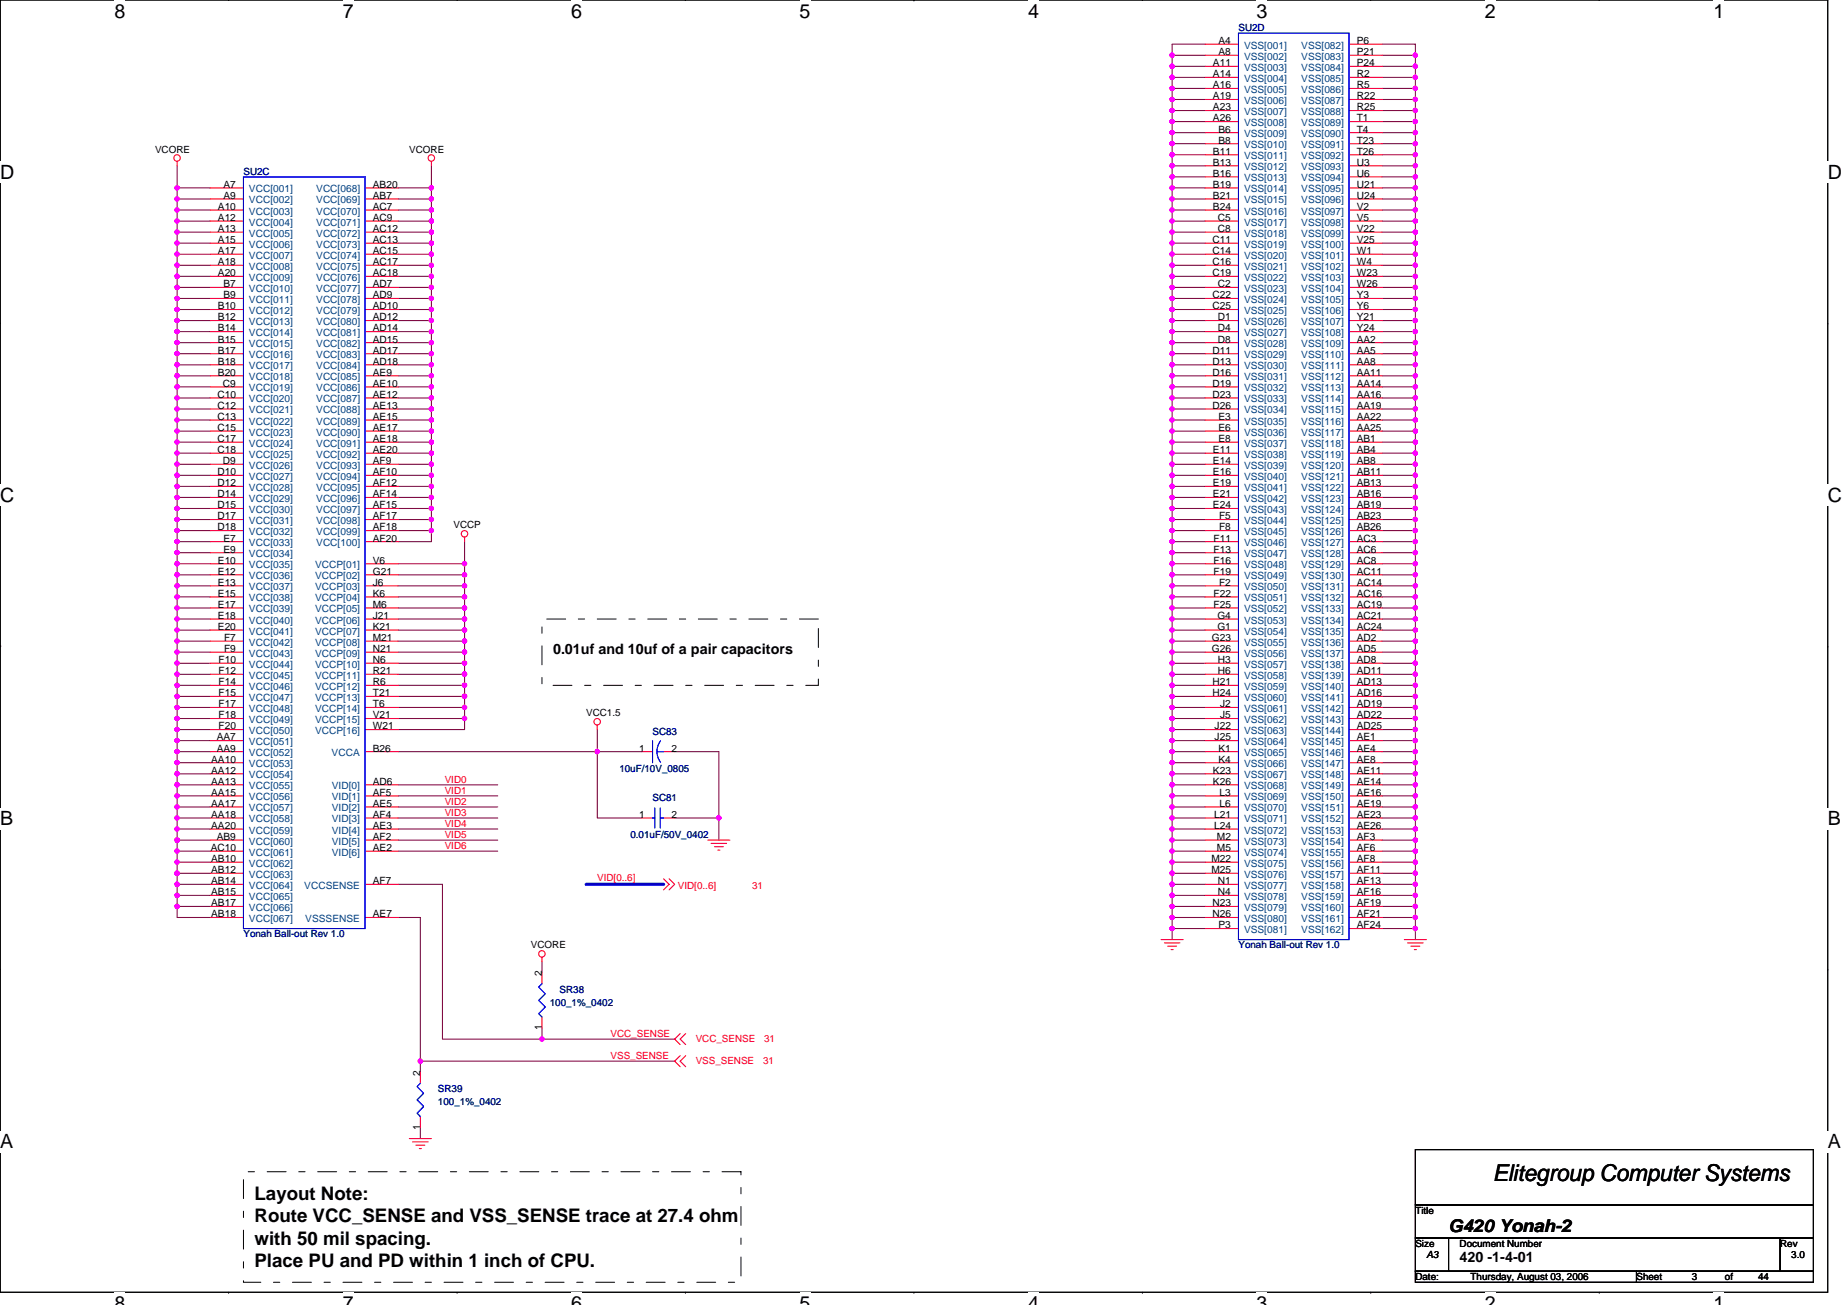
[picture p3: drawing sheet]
<svg xmlns="http://www.w3.org/2000/svg" width="297mm" height="210mm" viewBox="0 0 297 210" stroke-linecap="round" stroke-linejoin="round" font-family="sans-serif">
<defs><g id="words">
<text font-size="3.7" x="240.1" y="190">Elitegroup Computer Systems</text>
<g font-size="3.2">
<text x="18.4" y="2.8">8</text>
<text x="55.1" y="2.8">7</text>
<text x="91.9" y="2.8">6</text>
<text x="128.6" y="2.8">5</text>
<text x="165.3" y="2.8">4</text>
<text x="202.1" y="2.8">3</text>
<text x="238.8" y="2.8">2</text>
<text x="275.5" y="2.8">1</text>
<text x="0" y="28.8">D</text>
<text x="293.9" y="28.8">D</text>
<text x="0" y="80.8">C</text>
<text x="293.9" y="80.8">C</text>
<text x="0" y="132.7">B</text>
<text x="293.9" y="132.7">B</text>
<text x="0" y="184.7">A</text>
<text x="293.9" y="184.7">A</text>
<text x="18.4" y="210.7">8</text>
<text x="55.1" y="210.7">7</text>
<text x="91.9" y="210.7">6</text>
<text x="128.6" y="210.7">5</text>
<text x="165.3" y="210.7">4</text>
<text x="202.1" y="210.7">3</text>
<text x="238.8" y="210.7">2</text>
<text x="275.5" y="210.7">1</text>
</g>
<g font-size="3">
<text x="40.9" y="193">Layout Note:</text>
<text x="40.9" y="196.6">Route VCC_SENSE and VSS_SENSE trace at 27.4 ohm</text>
<text x="40.9" y="200.2">with 50 mil spacing.</text>
<text x="40.9" y="203.8">Place PU and PD within 1 inch of CPU.</text>
</g>
<text font-size="2.8" x="233" y="198.2">G420 Yonah-2</text>
<g font-size="2.3">
<text x="88.9" y="105.3">0.01uf and 10uf of a pair capacitors</text>
<text x="234.7" y="203.1">420 -1-4-01</text>
</g>
<g font-size="1.6" fill="#000080">
<text x="199.2" y="5">SU2D</text>
<text x="39.2" y="28.1">SU2C</text>
<text x="104.9" y="118.2">SC83</text>
<text x="99.6" y="124.1">10uF/10V_0805</text>
<text x="104.9" y="128.9">SC81</text>
<text x="101.4" y="134.8">0.01uF/50V_0402</text>
<text x="39.2" y="150.8">Yonah Ball-out Rev 1.0</text>
<text x="199.2" y="152.5">Yonah Ball-out Rev 1.0</text>
<text x="88.4" y="161.8">100_1%_0402</text>
<text x="90" y="159.7">SR38</text>
<text x="70.4" y="175.7">SR39</text>
<text x="70.4" y="177.8">100_1%_0402</text>
</g>
<g font-size="1.6">
<text x="195.1" y="10.6">A11</text>
<text x="196" y="8.9">A8</text>
<text x="196" y="7.1">A4</text>
<text x="218.2" y="7.1">P6</text>
<text x="218.2" y="8.9">P21</text>
<text x="218.2" y="10.6">P24</text>
<text x="195.1" y="12.4">A14</text>
<text x="195.1" y="14.2">A16</text>
<text x="195.1" y="16">A19</text>
<text x="195.1" y="17.8">A23</text>
<text x="218.2" y="12.4">R2</text>
<text x="218.2" y="14.2">R5</text>
<text x="218.2" y="16">R22</text>
<text x="218.2" y="17.8">R25</text>
<text x="195.1" y="19.5">A26</text>
<text x="196" y="21.3">B6</text>
<text x="196" y="23.1">B8</text>
<text x="218.2" y="19.5">T1</text>
<text x="218.2" y="21.3">T4</text>
<text x="218.2" y="23.1">T23</text>
<text x="24.9" y="24.5">VCORE</text>
<text x="65.8" y="24.5">VCORE</text>
<text x="195.1" y="24.9">B11</text>
<text x="195.1" y="26.6">B13</text>
<text x="195.1" y="28.4">B16</text>
<text x="218.2" y="24.9">T26</text>
<text x="218.2" y="26.6">U3</text>
<text x="218.2" y="28.4">U6</text>
<text x="35" y="33.8">A10</text>
<text x="35" y="35.5">A12</text>
<text x="35.9" y="30.2">A7</text>
<text x="35.9" y="32">A9</text>
<text x="60" y="30.2">AB20</text>
<text x="60" y="32">AB7</text>
<text x="60" y="33.8">AC7</text>
<text x="60" y="35.5">AC9</text>
<text x="195.1" y="30.2">B19</text>
<text x="195.1" y="32">B21</text>
<text x="195.1" y="33.8">B24</text>
<text x="195.9" y="35.5">C5</text>
<text x="218.2" y="30.2">U21</text>
<text x="218.2" y="32">U24</text>
<text x="218.2" y="33.8">V2</text>
<text x="218.2" y="35.5">V5</text>
<text x="35" y="37.3">A13</text>
<text x="35" y="39.1">A15</text>
<text x="35" y="40.9">A17</text>
<text x="60" y="37.3">AC12</text>
<text x="60" y="39.1">AC13</text>
<text x="60" y="40.9">AC15</text>
<text x="195" y="39.1">C11</text>
<text x="195" y="40.9">C14</text>
<text x="195.9" y="37.3">C8</text>
<text x="218.2" y="37.3">V22</text>
<text x="218.2" y="39.1">V25</text>
<text x="218.2" y="40.9">W1</text>
<text x="35" y="42.7">A18</text>
<text x="35" y="44.4">A20</text>
<text x="35.9" y="46.2">B7</text>
<text x="35.9" y="48">B9</text>
<text x="60" y="42.7">AC17</text>
<text x="60" y="44.4">AC18</text>
<text x="60" y="46.2">AD7</text>
<text x="60" y="48">AD9</text>
<text x="195" y="42.7">C16</text>
<text x="195" y="44.4">C19</text>
<text x="195" y="48">C22</text>
<text x="195.9" y="46.2">C2</text>
<text x="218.2" y="42.7">W4</text>
<text x="218.2" y="44.4">W23</text>
<text x="218.2" y="46.2">W26</text>
<text x="218.2" y="48">Y3</text>
<text x="35" y="49.8">B10</text>
<text x="35" y="51.5">B12</text>
<text x="35" y="53.3">B14</text>
<text x="60" y="49.8">AD10</text>
<text x="60" y="51.5">AD12</text>
<text x="60" y="53.3">AD14</text>
<text x="195" y="49.8">C25</text>
<text x="195.9" y="51.5">D1</text>
<text x="195.9" y="53.3">D4</text>
<text x="218.2" y="51.5">Y21</text>
<text x="218.2" y="53.3">Y24</text>
<text x="218.2" y="49.8">Y6</text>
<text x="35" y="55.1">B15</text>
<text x="35" y="56.9">B17</text>
<text x="35" y="58.7">B18</text>
<text x="60" y="55.1">AD15</text>
<text x="60" y="56.9">AD17</text>
<text x="60" y="58.7">AD18</text>
<text x="195" y="56.9">D11</text>
<text x="195" y="58.7">D13</text>
<text x="195.9" y="55.1">D8</text>
<text x="218.2" y="55.1">AA2</text>
<text x="218.2" y="56.9">AA5</text>
<text x="218.2" y="58.7">AA8</text>
<text x="35" y="64">C10</text>
<text x="35" y="65.8">C12</text>
<text x="35" y="60.4">B20</text>
<text x="35.9" y="62.2">C9</text>
<text x="60" y="60.4">AE9</text>
<text x="60" y="62.2">AE10</text>
<text x="60" y="64">AE12</text>
<text x="60" y="65.8">AE13</text>
<text x="195" y="60.4">D16</text>
<text x="195" y="62.2">D19</text>
<text x="195" y="64">D23</text>
<text x="195" y="65.8">D26</text>
<text x="218.2" y="60.4">AA11</text>
<text x="218.2" y="62.2">AA14</text>
<text x="218.2" y="64">AA16</text>
<text x="218.2" y="65.8">AA19</text>
<text x="35" y="67.5">C13</text>
<text x="35" y="69.3">C15</text>
<text x="35" y="71.1">C17</text>
<text x="60" y="67.5">AE15</text>
<text x="60" y="69.3">AE17</text>
<text x="60" y="71.1">AE18</text>
<text x="196" y="67.5">E3</text>
<text x="196" y="69.3">E6</text>
<text x="196" y="71.1">E8</text>
<text x="218.2" y="67.5">AA22</text>
<text x="218.2" y="69.3">AA25</text>
<text x="218.2" y="71.1">AB1</text>
<text x="35" y="72.9">C18</text>
<text x="35" y="76.4">D10</text>
<text x="35.9" y="74.7">D9</text>
<text x="60" y="72.9">AE20</text>
<text x="60" y="74.7">AF9</text>
<text x="60" y="76.4">AF10</text>
<text x="195.1" y="72.9">E11</text>
<text x="195.1" y="74.7">E14</text>
<text x="195.1" y="76.4">E16</text>
<text x="218.2" y="72.9">AB4</text>
<text x="218.2" y="74.7">AB8</text>
<text x="218.2" y="76.4">AB11</text>
<text x="35" y="78.2">D12</text>
<text x="35" y="80">D14</text>
<text x="35" y="81.8">D15</text>
<text x="35" y="83.5">D17</text>
<text x="60" y="78.2">AF12</text>
<text x="60" y="80">AF14</text>
<text x="60" y="81.8">AF15</text>
<text x="60" y="83.5">AF17</text>
<text x="195.1" y="78.2">E19</text>
<text x="195.1" y="80">E21</text>
<text x="195.1" y="81.8">E24</text>
<text x="196.1" y="83.5">F5</text>
<text x="218.2" y="78.2">AB13</text>
<text x="218.2" y="80">AB16</text>
<text x="218.2" y="81.8">AB19</text>
<text x="218.2" y="83.5">AB23</text>
<text x="35" y="85.3">D18</text>
<text x="35.9" y="87.1">E7</text>
<text x="35.9" y="88.9">E9</text>
<text x="60" y="85.3">AF18</text>
<text x="60" y="87.1">AF20</text>
<text x="72.9" y="85">VCCP</text>
<text x="195.2" y="87.1">F11</text>
<text x="195.2" y="88.9">F13</text>
<text x="196.1" y="85.3">F8</text>
<text x="218.2" y="85.3">AB26</text>
<text x="218.2" y="87.1">AC3</text>
<text x="218.2" y="88.9">AC6</text>
<text x="35" y="90.7">E10</text>
<text x="35" y="92.4">E12</text>
<text x="35" y="94.2">E13</text>
<text x="35" y="96">E15</text>
<text x="60" y="90.7">V6</text>
<text x="60" y="92.4">G21</text>
<text x="60" y="94.2">J6</text>
<text x="60" y="96">K6</text>
<text x="195.2" y="90.7">F16</text>
<text x="195.2" y="92.4">F19</text>
<text x="195.2" y="96">F22</text>
<text x="196.1" y="94.2">F2</text>
<text x="218.2" y="90.7">AC8</text>
<text x="218.2" y="92.4">AC11</text>
<text x="218.2" y="94.2">AC14</text>
<text x="218.2" y="96">AC16</text>
<text x="35" y="97.8">E17</text>
<text x="35" y="99.5">E18</text>
<text x="35" y="101.3">E20</text>
<text x="60" y="97.8">M6</text>
<text x="60" y="99.5">J21</text>
<text x="60" y="101.3">K21</text>
<text x="195.2" y="97.8">F25</text>
<text x="195.8" y="99.5">G4</text>
<text x="195.8" y="101.3">G1</text>
<text x="218.2" y="97.8">AC19</text>
<text x="218.2" y="99.5">AC21</text>
<text x="218.2" y="101.3">AC24</text>
<text x="35.2" y="106.7">F10</text>
<text x="36" y="103.1">F7</text>
<text x="36" y="104.9">F9</text>
<text x="60" y="103.1">M21</text>
<text x="60" y="104.9">N21</text>
<text x="60" y="106.7">N6</text>
<text x="194.9" y="103.1">G23</text>
<text x="194.9" y="104.9">G26</text>
<text x="195.9" y="106.7">H3</text>
<text x="218.2" y="103.1">AD2</text>
<text x="218.2" y="104.9">AD5</text>
<text x="218.2" y="106.7">AD8</text>
<text x="35.2" y="108.4">F12</text>
<text x="35.2" y="110.2">F14</text>
<text x="35.2" y="112">F15</text>
<text x="35.2" y="113.8">F17</text>
<text x="60" y="108.4">R21</text>
<text x="60" y="110.2">R6</text>
<text x="60" y="112">T21</text>
<text x="60" y="113.8">T6</text>
<text x="195" y="110.2">H21</text>
<text x="195" y="112">H24</text>
<text x="195.9" y="108.4">H6</text>
<text x="196.2" y="113.8">J2</text>
<text x="218.2" y="108.4">AD11</text>
<text x="218.2" y="110.2">AD13</text>
<text x="218.2" y="112">AD16</text>
<text x="218.2" y="113.8">AD19</text>
<text x="34.9" y="119.1">AA7</text>
<text x="35.2" y="115.5">F18</text>
<text x="35.2" y="117.3">F20</text>
<text x="60" y="115.5">V21</text>
<text x="60" y="117.3">W21</text>
<text x="94.3" y="115.2">VCC1.5</text>
<text x="195.3" y="117.3">J22</text>
<text x="195.3" y="119.1">J25</text>
<text x="196.2" y="115.5">J5</text>
<text x="218.2" y="115.5">AD22</text>
<text x="218.2" y="117.3">AD25</text>
<text x="218.2" y="119.1">AE1</text>
<text x="34" y="122.7">AA10</text>
<text x="34" y="124.4">AA12</text>
<text x="34.9" y="120.9">AA9</text>
<text x="60" y="120.9">B26</text>
<text x="102.8" y="120.9">1</text>
<text x="108" y="120.9">2</text>
<text x="195.1" y="124.4">K23</text>
<text x="196" y="120.9">K1</text>
<text x="196" y="122.7">K4</text>
<text x="218.2" y="124.4">AE11</text>
<text x="218.2" y="120.9">AE4</text>
<text x="218.2" y="122.7">AE8</text>
<text x="34" y="126.2">AA13</text>
<text x="34" y="128">AA15</text>
<text x="34" y="129.8">AA17</text>
<text x="34" y="131.6">AA18</text>
<text x="60" y="126.2">AD6</text>
<text x="60" y="128">AF5</text>
<text x="60" y="129.8">AE5</text>
<text x="60" y="131.6">AF4</text>
<text x="102.8" y="131.6">1</text>
<text x="108" y="131.6">2</text>
<text x="195.1" y="126.2">K26</text>
<text x="195.3" y="131.6">L21</text>
<text x="196.1" y="128">L3</text>
<text x="196.1" y="129.8">L6</text>
<text x="218.2" y="131.6">AE23</text>
<text x="218.2" y="129.8">AE19</text>
<text x="218.2" y="126.2">AE14</text>
<text x="218.2" y="128">AE16</text>
<text x="33.9" y="136.9">AC10</text>
<text x="34" y="133.3">AA20</text>
<text x="34.9" y="135.1">AB9</text>
<text x="60" y="133.3">AE3</text>
<text x="60" y="135.1">AF2</text>
<text x="60" y="136.9">AE2</text>
<text x="195.3" y="133.3">L24</text>
<text x="195.7" y="135.1">M2</text>
<text x="195.7" y="136.9">M5</text>
<text x="218.2" y="136.9">AF6</text>
<text x="218.2" y="135.1">AF3</text>
<text x="218.2" y="133.3">AE26</text>
<text x="34" y="138.7">AB10</text>
<text x="34" y="140.4">AB12</text>
<text x="34" y="142.2">AB14</text>
<text x="34" y="144">AB15</text>
<text x="60" y="142.2">AF7</text>
<text x="194.8" y="138.7">M22</text>
<text x="194.8" y="140.4">M25</text>
<text x="195.9" y="142.2">N1</text>
<text x="195.9" y="144">N4</text>
<text x="218.2" y="144">AF16</text>
<text x="218.2" y="142.2">AF13</text>
<text x="218.2" y="140.4">AF11</text>
<text x="218.2" y="138.7">AF8</text>
<text x="34" y="145.8">AB17</text>
<text x="34" y="147.6">AB18</text>
<text x="60" y="147.6">AE7</text>
<text x="195" y="145.8">N23</text>
<text x="195" y="147.6">N26</text>
<text x="196" y="149.3">P3</text>
<text x="218.2" y="149.3">AF24</text>
<text x="218.2" y="147.6">AF21</text>
<text x="218.2" y="145.8">AF19</text>
<text x="85.4" y="152.5">VCORE</text>
<text x="87.1" y="157" transform="rotate(-90 87.1 157)">2</text>
<text x="87.1" y="165.7" transform="rotate(-90 87.1 165.7)">1</text>
<text x="67.6" y="173" transform="rotate(-90 67.6 173)">2</text>
<text x="67.6" y="181.7" transform="rotate(-90 67.6 181.7)">1</text>
<text x="227.6" y="195.2">Title</text>
<text x="227.6" y="200.6">Size</text>
<text x="229.4" y="202.3">A3</text>
<text x="234.7" y="200.6">Document Number</text>
<text x="286.3" y="200.6">Rev</text>
<text x="288.1" y="202.3">3.0</text>
<text x="227.6" y="205.9">Date:</text>
<text x="236.5" y="205.9">Thursday, August 03, 2006</text>
<text x="263.2" y="205.9">Sheet</text>
<text x="272.1" y="205.9">3</text>
<text x="277.4" y="205.9">of</text>
<text x="282.7" y="205.9">44</text>
</g>
<g font-size="1.6" fill="#004080">
<text x="200.1" y="9.6">VSS[002]</text>
<text x="200.1" y="11.4">VSS[003]</text>
<text x="200.1" y="7.8">VSS[001]</text>
<text x="209.3" y="7.8">VSS[082]</text>
<text x="209.3" y="9.6">VSS[083]</text>
<text x="209.3" y="11.4">VSS[084]</text>
<text x="200.1" y="13.2">VSS[004]</text>
<text x="200.1" y="14.9">VSS[005]</text>
<text x="200.1" y="16.7">VSS[006]</text>
<text x="209.3" y="13.2">VSS[085]</text>
<text x="209.3" y="14.9">VSS[086]</text>
<text x="209.3" y="16.7">VSS[087]</text>
<text x="200.1" y="18.5">VSS[007]</text>
<text x="200.1" y="20.3">VSS[008]</text>
<text x="200.1" y="22.1">VSS[009]</text>
<text x="200.1" y="23.8">VSS[010]</text>
<text x="209.3" y="18.5">VSS[088]</text>
<text x="209.3" y="20.3">VSS[089]</text>
<text x="209.3" y="22.1">VSS[090]</text>
<text x="209.3" y="23.8">VSS[091]</text>
<text x="200.1" y="25.6">VSS[011]</text>
<text x="200.1" y="27.4">VSS[012]</text>
<text x="200.1" y="29.2">VSS[013]</text>
<text x="209.3" y="25.6">VSS[092]</text>
<text x="209.3" y="27.4">VSS[093]</text>
<text x="209.3" y="29.2">VSS[094]</text>
<text x="40" y="30.9">VCC[001]</text>
<text x="40" y="32.7">VCC[002]</text>
<text x="40" y="34.5">VCC[003]</text>
<text x="50.9" y="30.9">VCC[068]</text>
<text x="50.9" y="32.7">VCC[069]</text>
<text x="50.9" y="34.5">VCC[070]</text>
<text x="200.1" y="30.9">VSS[014]</text>
<text x="200.1" y="32.7">VSS[015]</text>
<text x="200.1" y="34.5">VSS[016]</text>
<text x="209.3" y="30.9">VSS[095]</text>
<text x="209.3" y="32.7">VSS[096]</text>
<text x="209.3" y="34.5">VSS[097]</text>
<text x="40" y="36.3">VCC[004]</text>
<text x="40" y="38.1">VCC[005]</text>
<text x="40" y="39.8">VCC[006]</text>
<text x="40" y="41.6">VCC[007]</text>
<text x="50.9" y="36.3">VCC[071]</text>
<text x="50.9" y="38.1">VCC[072]</text>
<text x="50.9" y="39.8">VCC[073]</text>
<text x="50.9" y="41.6">VCC[074]</text>
<text x="200.1" y="36.3">VSS[017]</text>
<text x="200.1" y="38.1">VSS[018]</text>
<text x="200.1" y="39.8">VSS[019]</text>
<text x="200.1" y="41.6">VSS[020]</text>
<text x="209.3" y="36.3">VSS[098]</text>
<text x="209.3" y="38.1">VSS[099]</text>
<text x="209.3" y="39.8">VSS[100]</text>
<text x="209.3" y="41.6">VSS[101]</text>
<text x="40" y="43.4">VCC[008]</text>
<text x="40" y="45.2">VCC[009]</text>
<text x="40" y="46.9">VCC[010]</text>
<text x="50.9" y="43.4">VCC[075]</text>
<text x="50.9" y="45.2">VCC[076]</text>
<text x="50.9" y="46.9">VCC[077]</text>
<text x="200.1" y="43.4">VSS[021]</text>
<text x="200.1" y="45.2">VSS[022]</text>
<text x="200.1" y="46.9">VSS[023]</text>
<text x="209.3" y="43.4">VSS[102]</text>
<text x="209.3" y="45.2">VSS[103]</text>
<text x="209.3" y="46.9">VSS[104]</text>
<text x="40" y="48.7">VCC[011]</text>
<text x="40" y="50.5">VCC[012]</text>
<text x="40" y="52.3">VCC[013]</text>
<text x="50.9" y="48.7">VCC[078]</text>
<text x="50.9" y="50.5">VCC[079]</text>
<text x="50.9" y="52.3">VCC[080]</text>
<text x="200.1" y="48.7">VSS[024]</text>
<text x="200.1" y="50.5">VSS[025]</text>
<text x="200.1" y="52.3">VSS[026]</text>
<text x="209.3" y="48.7">VSS[105]</text>
<text x="209.3" y="52.3">VSS[107]</text>
<text x="209.3" y="50.5">VSS[106]</text>
<text x="40" y="54.1">VCC[014]</text>
<text x="40" y="55.8">VCC[015]</text>
<text x="40" y="57.6">VCC[016]</text>
<text x="40" y="59.4">VCC[017]</text>
<text x="50.9" y="54.1">VCC[081]</text>
<text x="50.9" y="55.8">VCC[082]</text>
<text x="50.9" y="57.6">VCC[083]</text>
<text x="50.9" y="59.4">VCC[084]</text>
<text x="200.1" y="54.1">VSS[027]</text>
<text x="200.1" y="55.8">VSS[028]</text>
<text x="200.1" y="57.6">VSS[029]</text>
<text x="200.1" y="59.4">VSS[030]</text>
<text x="209.3" y="54.1">VSS[108]</text>
<text x="209.3" y="55.8">VSS[109]</text>
<text x="209.3" y="57.6">VSS[110]</text>
<text x="209.3" y="59.4">VSS[111]</text>
<text x="40" y="61.2">VCC[018]</text>
<text x="40" y="62.9">VCC[019]</text>
<text x="40" y="64.7">VCC[020]</text>
<text x="50.9" y="61.2">VCC[085]</text>
<text x="50.9" y="62.9">VCC[086]</text>
<text x="50.9" y="64.7">VCC[087]</text>
<text x="200.1" y="61.2">VSS[031]</text>
<text x="200.1" y="62.9">VSS[032]</text>
<text x="200.1" y="64.7">VSS[033]</text>
<text x="209.3" y="61.2">VSS[112]</text>
<text x="209.3" y="62.9">VSS[113]</text>
<text x="209.3" y="64.7">VSS[114]</text>
<text x="40" y="66.5">VCC[021]</text>
<text x="40" y="68.3">VCC[022]</text>
<text x="40" y="70.1">VCC[023]</text>
<text x="40" y="71.8">VCC[024]</text>
<text x="50.9" y="66.5">VCC[088]</text>
<text x="50.9" y="68.3">VCC[089]</text>
<text x="50.9" y="70.1">VCC[090]</text>
<text x="50.9" y="71.8">VCC[091]</text>
<text x="200.1" y="66.5">VSS[034]</text>
<text x="200.1" y="68.3">VSS[035]</text>
<text x="200.1" y="70.1">VSS[036]</text>
<text x="200.1" y="71.8">VSS[037]</text>
<text x="209.3" y="66.5">VSS[115]</text>
<text x="209.3" y="68.3">VSS[116]</text>
<text x="209.3" y="70.1">VSS[117]</text>
<text x="209.3" y="71.8">VSS[118]</text>
<text x="40" y="73.6">VCC[025]</text>
<text x="40" y="75.4">VCC[026]</text>
<text x="40" y="77.2">VCC[027]</text>
<text x="50.9" y="73.6">VCC[092]</text>
<text x="50.9" y="75.4">VCC[093]</text>
<text x="50.9" y="77.2">VCC[094]</text>
<text x="200.1" y="73.6">VSS[038]</text>
<text x="200.1" y="75.4">VSS[039]</text>
<text x="200.1" y="77.2">VSS[040]</text>
<text x="209.3" y="73.6">VSS[119]</text>
<text x="209.3" y="75.4">VSS[120]</text>
<text x="209.3" y="77.2">VSS[121]</text>
<text x="40" y="79">VCC[028]</text>
<text x="40" y="80.7">VCC[029]</text>
<text x="40" y="82.5">VCC[030]</text>
<text x="50.9" y="79">VCC[095]</text>
<text x="50.9" y="80.7">VCC[096]</text>
<text x="50.9" y="82.5">VCC[097]</text>
<text x="200.1" y="79">VSS[041]</text>
<text x="200.1" y="80.7">VSS[042]</text>
<text x="200.1" y="82.5">VSS[043]</text>
<text x="209.3" y="79">VSS[122]</text>
<text x="209.3" y="80.7">VSS[123]</text>
<text x="209.3" y="82.5">VSS[124]</text>
<text x="40" y="84.3">VCC[031]</text>
<text x="40" y="86.1">VCC[032]</text>
<text x="40" y="87.8">VCC[033]</text>
<text x="40" y="89.6">VCC[034]</text>
<text x="50.9" y="84.3">VCC[098]</text>
<text x="50.9" y="86.1">VCC[099]</text>
<text x="50.9" y="87.8">VCC[100]</text>
<text x="200.1" y="84.3">VSS[044]</text>
<text x="200.1" y="86.1">VSS[045]</text>
<text x="200.1" y="87.8">VSS[046]</text>
<text x="200.1" y="89.6">VSS[047]</text>
<text x="209.3" y="84.3">VSS[125]</text>
<text x="209.3" y="86.1">VSS[126]</text>
<text x="209.3" y="87.8">VSS[127]</text>
<text x="209.3" y="89.6">VSS[128]</text>
<text x="40" y="91.4">VCC[035]</text>
<text x="40" y="93.2">VCC[036]</text>
<text x="40" y="95">VCC[037]</text>
<text x="50.7" y="91.4">VCCP[01]</text>
<text x="50.7" y="93.2">VCCP[02]</text>
<text x="50.7" y="95">VCCP[03]</text>
<text x="200.1" y="91.4">VSS[048]</text>
<text x="200.1" y="93.2">VSS[049]</text>
<text x="200.1" y="95">VSS[050]</text>
<text x="209.3" y="91.4">VSS[129]</text>
<text x="209.3" y="93.2">VSS[130]</text>
<text x="209.3" y="95">VSS[131]</text>
<text x="40" y="96.7">VCC[038]</text>
<text x="40" y="98.5">VCC[039]</text>
<text x="40" y="100.3">VCC[040]</text>
<text x="50.7" y="96.7">VCCP[04]</text>
<text x="50.7" y="98.5">VCCP[05]</text>
<text x="50.7" y="100.3">VCCP[06]</text>
<text x="200.1" y="96.7">VSS[051]</text>
<text x="200.1" y="98.5">VSS[052]</text>
<text x="200.1" y="100.3">VSS[053]</text>
<text x="209.3" y="96.7">VSS[132]</text>
<text x="209.3" y="98.5">VSS[133]</text>
<text x="209.3" y="100.3">VSS[134]</text>
<text x="40" y="102.1">VCC[041]</text>
<text x="40" y="103.8">VCC[042]</text>
<text x="40" y="105.6">VCC[043]</text>
<text x="40" y="107.4">VCC[044]</text>
<text x="50.7" y="102.1">VCCP[07]</text>
<text x="50.7" y="103.8">VCCP[08]</text>
<text x="50.7" y="105.6">VCCP[09]</text>
<text x="50.7" y="107.4">VCCP[10]</text>
<text x="200.1" y="102.1">VSS[054]</text>
<text x="200.1" y="103.8">VSS[055]</text>
<text x="200.1" y="105.6">VSS[056]</text>
<text x="200.1" y="107.4">VSS[057]</text>
<text x="209.3" y="102.1">VSS[135]</text>
<text x="209.3" y="103.8">VSS[136]</text>
<text x="209.3" y="105.6">VSS[137]</text>
<text x="209.3" y="107.4">VSS[138]</text>
<text x="40" y="109.2">VCC[045]</text>
<text x="40" y="111">VCC[046]</text>
<text x="40" y="112.7">VCC[047]</text>
<text x="50.7" y="109.2">VCCP[11]</text>
<text x="50.7" y="111">VCCP[12]</text>
<text x="50.7" y="112.7">VCCP[13]</text>
<text x="200.1" y="109.2">VSS[058]</text>
<text x="200.1" y="111">VSS[059]</text>
<text x="200.1" y="112.7">VSS[060]</text>
<text x="209.3" y="109.2">VSS[139]</text>
<text x="209.3" y="111">VSS[140]</text>
<text x="209.3" y="112.7">VSS[141]</text>
<text x="40" y="114.5">VCC[048]</text>
<text x="40" y="116.3">VCC[049]</text>
<text x="40" y="118.1">VCC[050]</text>
<text x="40" y="119.8">VCC[051]</text>
<text x="50.7" y="114.5">VCCP[14]</text>
<text x="50.7" y="116.3">VCCP[15]</text>
<text x="50.7" y="118.1">VCCP[16]</text>
<text x="200.1" y="114.5">VSS[061]</text>
<text x="200.1" y="116.3">VSS[062]</text>
<text x="200.1" y="118.1">VSS[063]</text>
<text x="200.1" y="119.8">VSS[064]</text>
<text x="209.3" y="114.5">VSS[142]</text>
<text x="209.3" y="116.3">VSS[143]</text>
<text x="209.3" y="118.1">VSS[144]</text>
<text x="209.3" y="119.8">VSS[145]</text>
<text x="40" y="121.6">VCC[052]</text>
<text x="40" y="123.4">VCC[053]</text>
<text x="40" y="125.2">VCC[054]</text>
<text x="53.3" y="121.6">VCCA</text>
<text x="200.1" y="121.6">VSS[065]</text>
<text x="200.1" y="123.4">VSS[066]</text>
<text x="200.1" y="125.2">VSS[067]</text>
<text x="209.3" y="125.2">VSS[148]</text>
<text x="209.3" y="121.6">VSS[146]</text>
<text x="209.3" y="123.4">VSS[147]</text>
<text x="40" y="127">VCC[055]</text>
<text x="40" y="128.7">VCC[056]</text>
<text x="40" y="130.5">VCC[057]</text>
<text x="53.4" y="127">VID[0]</text>
<text x="53.4" y="128.7">VID[1]</text>
<text x="53.4" y="130.5">VID[2]</text>
<text x="200.1" y="127">VSS[068]</text>
<text x="200.1" y="128.7">VSS[069]</text>
<text x="200.1" y="130.5">VSS[070]</text>
<text x="209.3" y="130.5">VSS[151]</text>
<text x="209.3" y="127">VSS[149]</text>
<text x="209.3" y="128.7">VSS[150]</text>
<text x="40" y="132.3">VCC[058]</text>
<text x="40" y="134.1">VCC[059]</text>
<text x="40" y="135.8">VCC[060]</text>
<text x="40" y="137.6">VCC[061]</text>
<text x="53.4" y="132.3">VID[3]</text>
<text x="53.4" y="134.1">VID[4]</text>
<text x="53.4" y="135.8">VID[5]</text>
<text x="53.4" y="137.6">VID[6]</text>
<text x="200.1" y="132.3">VSS[071]</text>
<text x="200.1" y="134.1">VSS[072]</text>
<text x="200.1" y="135.8">VSS[073]</text>
<text x="200.1" y="137.6">VSS[074]</text>
<text x="209.3" y="137.6">VSS[155]</text>
<text x="209.3" y="135.8">VSS[154]</text>
<text x="209.3" y="134.1">VSS[153]</text>
<text x="209.3" y="132.3">VSS[152]</text>
<text x="40" y="139.4">VCC[062]</text>
<text x="40" y="141.2">VCC[063]</text>
<text x="40" y="143">VCC[064]</text>
<text x="48.9" y="143">VCCSENSE</text>
<text x="200.1" y="139.4">VSS[075]</text>
<text x="200.1" y="141.2">VSS[076]</text>
<text x="200.1" y="143">VSS[077]</text>
<text x="209.3" y="143">VSS[158]</text>
<text x="209.3" y="141.2">VSS[157]</text>
<text x="209.3" y="139.4">VSS[156]</text>
<text x="40" y="144.7">VCC[065]</text>
<text x="40" y="146.5">VCC[066]</text>
<text x="40" y="148.3">VCC[067]</text>
<text x="49.1" y="148.3">VSSSENSE</text>
<text x="200.1" y="144.7">VSS[078]</text>
<text x="200.1" y="146.5">VSS[079]</text>
<text x="200.1" y="148.3">VSS[080]</text>
<text x="209.3" y="148.3">VSS[161]</text>
<text x="209.3" y="146.5">VSS[160]</text>
<text x="209.3" y="144.7">VSS[159]</text>
<text x="200.1" y="150.1">VSS[081]</text>
<text x="209.3" y="150.1">VSS[162]</text>
</g>
<g font-size="1.6" fill="#f00">
<text x="71.5" y="125.9">VID0</text>
<text x="71.5" y="127.7">VID1</text>
<text x="71.5" y="131.2">VID3</text>
<text x="71.5" y="129.4">VID2</text>
<text x="71.5" y="133">VID4</text>
<text x="71.5" y="134.8">VID5</text>
<text x="71.5" y="136.5">VID6</text>
<text x="96.1" y="141.7">VID[0..6]</text>
<text x="109" y="142.9">VID[0..6]</text>
<text x="120.9" y="142.9">31</text>
<text x="98.2" y="166.8">VCC_SENSE</text>
<text x="111.9" y="167.7">VCC_SENSE</text>
<text x="122.9" y="167.7">31</text>
<text x="98.2" y="170.3">VSS_SENSE</text>
<text x="111.9" y="171.2">VSS_SENSE</text>
<text x="122.7" y="171.2">31</text>
</g>
</g></defs>
<path d="M0 0h293.9v207.9h-293.9z" fill="none" stroke="#000" stroke-width=".17"/>
<g fill="#fff">
<path d="M18.4 0h1.7v3.5h-1.7z"/>
<path d="M18.4 207.9h1.7v2h-1.7z"/>
</g>
<path d="M36.8 0h.1M36.8 207.9h.1" fill="none" stroke="#000" stroke-width=".17"/>
<g fill="#fff">
<path d="M55.1 0h1.8v3.5h-1.8z"/>
<path d="M55.1 207.9h1.8v2h-1.8z"/>
</g>
<path d="M73.5 0h.1M73.5 207.9h.1" fill="none" stroke="#000" stroke-width=".17"/>
<g fill="#fff">
<path d="M91.9 0h1.7v3.5h-1.7z"/>
<path d="M91.9 207.9h1.7v2h-1.7z"/>
</g>
<path d="M110.2 0h.1M110.2 207.9h.1" fill="none" stroke="#000" stroke-width=".17"/>
<g fill="#fff">
<path d="M128.6 0h1.7v3.5h-1.7z"/>
<path d="M128.6 207.9h1.7v2h-1.7z"/>
</g>
<path d="M147 0h.1M147 207.9h.1" fill="none" stroke="#000" stroke-width=".17"/>
<path d="M147 0h.1" fill="none" stroke="#000" stroke-width=".16"/>
<g fill="#fff">
<path d="M165.3 0h1.8v3.5h-1.8z"/>
<path d="M165.3 207.9h1.8v2h-1.8z"/>
</g>
<path d="M183.7 0h.1M183.7 207.9h.1" fill="none" stroke="#000" stroke-width=".17"/>
<g fill="#fff">
<path d="M202.1 0h1.7v3.5h-1.7z"/>
<path d="M202.1 207.9h1.7v2h-1.7z"/>
</g>
<path d="M220.4 0h.1M220.4 207.9h.1" fill="none" stroke="#000" stroke-width=".17"/>
<g fill="#fff">
<path d="M238.8 0h1.8v3.5h-1.8z"/>
<path d="M238.8 207.9h1.8v2h-1.8z"/>
</g>
<path d="M257.2 0h.1M257.2 207.9h.1" fill="none" stroke="#000" stroke-width=".17"/>
<g fill="#fff">
<path d="M275.5 0h1.8v3.5h-1.8z"/>
<path d="M275.5 207.9h1.8v2h-1.8z"/>
<path d="M0 26h2.3v3.5h-2.3z"/>
<path d="M293.9 26h2.3v3.5h-2.3z"/>
<path d="M0 77.9h2.3v3.5h-2.3z"/>
<path d="M293.9 77.9h2.3v3.5h-2.3z"/>
</g>
<path d="M0 52h.1M293.9 52h.1" fill="none" stroke="#000" stroke-width=".17"/>
<g fill="#fff">
<path d="M0 129.9h2.1v3.5h-2.1z"/>
<path d="M293.9 129.9h2.1v3.5h-2.1z"/>
</g>
<path d="M0 103.9h.1M293.9 103.9h.1" fill="none" stroke="#000" stroke-width=".17"/>
<path d="M0 103.9h.1" fill="none" stroke="#000" stroke-width=".16"/>
<g fill="#fff">
<path d="M0 181.9h2.2v3.5h-2.2z"/>
<path d="M293.9 181.9h2.2v3.5h-2.2z"/>
</g>
<path d="M0 155.9h.1M293.9 155.9h.1M227.6 184.9h64v8.9h-64zM227.6 193.8h64v5.3h-64zM227.6 199.1h5.4v5.4h-5.4zM233 199.1h53.3v5.4h-53.3zM286.3 199.1h5.3v5.4h-5.3zM227.6 204.5h35.6v1.7h-35.6zM263.2 204.5h28.4v1.7h-28.4z" fill="none" stroke="#000" stroke-width=".17"/>
<g fill="none" stroke="#800040" stroke-width=".17">
<path d="M188.5 17.8v1.8h5.3M188.5 16v1.8h5.3M188.5 19.6v8.8M188.5 8.9h5.3M188.5 10.7h5.3M188.5 12.4h5.3M188.5 16h5.3M188.5 14.2h5.3M193.8 7.1h-5.3v8.9M222.3 7.1h5.3v144M222.3 8.9h5.3M222.3 10.7h5.3"/>
<path d="M222.3 12.4h5.3M222.3 16h5.3M222.3 14.2h5.3M222.3 17.8h5.3M222.3 19.6h5.3M28.5 26.7v120.9h5.3M28.5 33.8h5.3M28.5 32h5.3M28.5 37.3h5.3M28.5 30.2h5.3M28.5 35.6h5.3M28.5 39.1h5.3"/>
<path d="M64 33.8h5.4M64 32h5.4M64 37.3h5.4M64 30.2h5.4M64 35.6h5.4M64 39.1h5.4M69.4 26.7v60.4h-5.4M188.5 28.4v1.8h5.3M188.5 32v1.8h5.3M188.5 37.3v1.8h5.3M188.5 32h5.3M188.5 37.3h5.3"/>
<path d="M188.5 35.6h5.3M188.5 30.2v1.8M188.5 33.8v3.5M188.5 39.1v5.3M188.5 21.3h5.3M188.5 23.1h5.3M188.5 24.9h5.3M188.5 26.7h5.3M188.5 28.4h5.3M222.3 33.8h5.3M222.3 32h5.3M222.3 37.3h5.3"/>
<path d="M222.3 30.2h5.3M222.3 35.6h5.3M222.3 39.1h5.3M222.3 21.3h5.3M222.3 23.1h5.3M222.3 24.9h5.3M222.3 26.7h5.3M222.3 28.4h5.3M28.5 48h5.3M28.5 46.2h5.3M28.5 49.8h5.3M28.5 42.7h5.3"/>
<path d="M28.5 53.3h5.3M28.5 58.7h5.3M28.5 44.4h5.3M28.5 51.6h5.3M28.5 56.9h5.3M28.5 55.1h5.3M28.5 40.9h5.3M64 48h5.4M64 46.2h5.4M64 49.8h5.4M64 42.7h5.4M64 53.3h5.4"/>
<path d="M64 58.7h5.4M64 44.4h5.4M64 51.6h5.4M64 56.9h5.4M64 55.1h5.4M64 40.9h5.4M188.5 44.4v1.8h5.3M188.5 56.9v1.8h5.3M188.5 48h5.3M188.5 49.8h5.3M188.5 42.7h5.3M188.5 53.3h5.3"/>
<path d="M188.5 44.4h5.3M188.5 51.6h5.3M188.5 56.9h5.3M188.5 55.1h5.3M188.5 40.9h5.3M188.5 46.2v10.7M188.5 58.7v7.1M222.3 48h5.3M222.3 46.2h5.3M222.3 49.8h5.3M222.3 42.7h5.3M222.3 53.3h5.3"/>
<path d="M222.3 58.7h5.3M222.3 44.4h5.3M222.3 51.6h5.3M222.3 56.9h5.3M222.3 55.1h5.3M222.3 40.9h5.3M28.5 69.3h5.3M28.5 62.2h5.3M28.5 60.5h5.3M28.5 76.5h5.3M28.5 67.6h5.3M28.5 74.7h5.3"/>
<path d="M28.5 71.1h5.3M28.5 65.8h5.3M28.5 78.2h5.3M28.5 72.9h5.3M28.5 64h5.3M64 69.3h5.4M64 62.2h5.4M64 60.5h5.4M64 76.5h5.4M64 67.6h5.4M64 74.7h5.4M64 71.1h5.4"/>
<path d="M64 65.8h5.4M64 78.2h5.4M64 72.9h5.4M64 64h5.4M188.5 65.8v1.8h5.3M188.5 69.3h5.3M188.5 62.2h5.3M188.5 60.5h5.3M188.5 76.5h5.3M188.5 74.7h5.3M188.5 71.1h5.3M188.5 65.8h5.3"/>
<path d="M188.5 78.2h5.3M188.5 72.9h5.3M188.5 64h5.3M188.5 67.6v12.4M222.3 69.3h5.3M222.3 62.2h5.3M222.3 60.5h5.3M222.3 76.5h5.3M222.3 67.6h5.3M222.3 74.7h5.3M222.3 71.1h5.3M222.3 65.8h5.3"/>
<path d="M222.3 78.2h5.3M222.3 72.9h5.3M222.3 64h5.3M28.5 85.3h5.3M28.5 92.5h5.3M28.5 88.9h5.3M28.5 96h5.3M28.5 99.6h5.3M28.5 97.8h5.3M28.5 83.6h5.3M28.5 94.2h5.3M28.5 87.1h5.3"/>
<path d="M28.5 81.8h5.3M28.5 90.7h5.3M28.5 80h5.3M64 96h10.7v1.8M64 85.3h5.4M64 92.5h10.7M64 99.6h10.7M64 97.8h10.7M64 83.6h5.4M64 94.2h10.7M64 81.8h5.4M64 90.7h10.7"/>
<path d="M64 80h5.4M74.7 97.8v19.5h-10.7M74.7 87.1v8.9M188.5 80v1.8h5.3M188.5 81.8v1.8h5.3M188.5 85.3h5.3M188.5 92.5h5.3M188.5 88.9h5.3M188.5 96h5.3M188.5 99.6h5.3M188.5 97.8h5.3M188.5 94.2h5.3"/>
<path d="M188.5 87.1h5.3M188.5 90.7h5.3M188.5 80h5.3M188.5 83.6v17.7M222.3 85.3h5.3M222.3 92.5h5.3M222.3 88.9h5.3M222.3 96h5.3M222.3 99.6h5.3M222.3 97.8h5.3M222.3 83.6h5.3M222.3 94.2h5.3"/>
<path d="M222.3 87.1h5.3M222.3 81.8h5.3M222.3 90.7h5.3M222.3 80h5.3M28.5 110.2h5.3M28.5 119.1h5.3M28.5 112h5.3M28.5 103.1h5.3M28.5 117.3h5.3M28.5 115.6h5.3M28.5 104.9h5.3M28.5 106.7h5.3"/>
<path d="M28.5 113.8h5.3M28.5 101.3h5.3M28.5 108.5h5.3M64 110.2h10.7M64 112h10.7M64 103.1h10.7M64 115.6h10.7M64 104.9h10.7M64 106.7h10.7M64 113.8h10.7M64 101.3h10.7M64 108.5h10.7"/>
<path d="M96.1 117.3v14.3h7.1M188.5 110.2v1.8h5.3M188.5 115.6v1.7h5.3M188.5 101.3v1.8h5.3M188.5 110.2h5.3M188.5 119.1h5.3M188.5 115.6h5.3M188.5 104.9h5.3M188.5 106.7h5.3M188.5 113.8h5.3M188.5 101.3h5.3M188.5 108.5h5.3"/>
<path d="M188.5 103.1v7.1M188.5 112v3.6M188.5 117.3v19.6M222.3 110.2h5.3M222.3 119.1h5.3M222.3 112h5.3M222.3 103.1h5.3M222.3 117.3h5.3M222.3 115.6h5.3M222.3 104.9h5.3M222.3 106.7h5.3M222.3 113.8h5.3"/>
<path d="M222.3 101.3h5.3M222.3 108.5h5.3M28.5 128h5.3M28.5 133.3h5.3M28.5 131.6h5.3M28.5 120.9h5.3M28.5 122.7h5.3M28.5 129.8h5.3M28.5 126.2h5.3M28.5 135.1h5.3M28.5 124.5h5.3M28.5 136.9h5.3"/>
<path d="M28.5 138.7h5.3M64 128h16M64 133.3h16M64 131.6h16M64 120.9h39.2M64 129.8h16M64 126.2h16M64 135.1h16M64 136.9h16M108.5 120.9h7.1v14.2M108.5 131.6h7.1M188.5 136.9v1.8h5.3"/>
<path d="M188.5 128h5.3M188.5 133.3h5.3M188.5 131.6h5.3M188.5 120.9h5.3M188.5 122.7h5.3M188.5 129.8h5.3M188.5 126.2h5.3M188.5 135.1h5.3M188.5 124.5h5.3M188.5 138.7v3.5M188.5 136.9h5.3M222.3 128h5.3"/>
<path d="M222.3 133.3h5.3M222.3 131.6h5.3M222.3 120.9h5.3M222.3 122.7h5.3M222.3 129.8h5.3M222.3 126.2h5.3M222.3 135.1h5.3M222.3 124.5h5.3M222.3 136.9h5.3M222.3 138.7h5.3M28.5 140.5h5.3M28.5 142.2h5.3"/>
<path d="M28.5 145.8h5.3M28.5 144h5.3M64 142.2h7.2v24.9h37.3M64 147.6h3.6v24.9M87.2 154.7v1.8M188.5 142.2v1.8h5.3M188.5 144v7.1M188.5 140.5h5.3M188.5 142.2h5.3M188.5 145.8h5.3M188.5 147.6h5.3M188.5 149.4h5.3"/>
<path d="M222.3 140.5h5.3M222.3 142.2h5.3M222.3 145.8h5.3M222.3 147.6h5.3M222.3 149.4h5.3M222.3 144h5.3M67.6 170.7h40.9M87.2 165.4v1.7M67.6 181.4v1.7"/>
</g>
<g fill="#f0f" stroke="#f0f" stroke-width=".17">
<circle cx="28.5" cy="88.9" r=".35"/>
<circle cx="28.5" cy="110.2" r=".35"/>
<circle cx="115.6" cy="131.6" r=".35"/>
<circle cx="28.5" cy="58.7" r=".35"/>
<circle cx="69.4" cy="33.8" r=".35"/>
<circle cx="28.5" cy="103.1" r=".35"/>
<circle cx="28.5" cy="81.8" r=".35"/>
<circle cx="96" cy="120.9" r=".35"/>
<circle cx="28.5" cy="106.7" r=".35"/>
<circle cx="69.4" cy="49.8" r=".35"/>
<circle cx="28.5" cy="65.8" r=".35"/>
<circle cx="28.5" cy="78.2" r=".35"/>
<circle cx="28.5" cy="94.2" r=".35"/>
<circle cx="69.4" cy="39.1" r=".35"/>
<circle cx="28.5" cy="124.4" r=".35"/>
<circle cx="28.5" cy="72.9" r=".35"/>
<circle cx="28.5" cy="39.1" r=".35"/>
<circle cx="28.5" cy="101.3" r=".35"/>
<circle cx="28.5" cy="56.9" r=".35"/>
<circle cx="69.4" cy="35.5" r=".35"/>
<circle cx="28.5" cy="128" r=".35"/>
<circle cx="28.5" cy="99.6" r=".35"/>
<circle cx="28.5" cy="90.7" r=".35"/>
<circle cx="28.5" cy="85.3" r=".35"/>
<circle cx="28.5" cy="112" r=".35"/>
<circle cx="28.5" cy="122.7" r=".35"/>
<circle cx="28.5" cy="74.7" r=".35"/>
<circle cx="28.5" cy="62.2" r=".35"/>
<circle cx="28.5" cy="64" r=".35"/>
<circle cx="28.5" cy="35.5" r=".35"/>
<circle cx="69.4" cy="30.2" r=".35"/>
<circle cx="28.5" cy="115.6" r=".35"/>
<circle cx="69.4" cy="46.2" r=".35"/>
<circle cx="28.5" cy="32" r=".35"/>
<circle cx="28.5" cy="40.9" r=".35"/>
<circle cx="28.5" cy="83.6" r=".35"/>
<circle cx="28.5" cy="55.1" r=".35"/>
<circle cx="28.5" cy="51.5" r=".35"/>
<circle cx="28.5" cy="96" r=".35"/>
<circle cx="28.5" cy="30.2" r=".35"/>
<circle cx="69.4" cy="42.7" r=".35"/>
<circle cx="28.5" cy="46.2" r=".35"/>
<circle cx="69.4" cy="37.3" r=".35"/>
<circle cx="69.4" cy="48" r=".35"/>
<circle cx="28.5" cy="126.2" r=".35"/>
<circle cx="69.4" cy="40.9" r=".35"/>
<circle cx="28.5" cy="60.4" r=".35"/>
<circle cx="28.5" cy="76.4" r=".35"/>
<circle cx="28.5" cy="33.8" r=".35"/>
<circle cx="69.4" cy="44.4" r=".35"/>
<circle cx="69.4" cy="32" r=".35"/>
<circle cx="28.5" cy="87.1" r=".35"/>
<circle cx="28.5" cy="92.4" r=".35"/>
<circle cx="28.5" cy="69.3" r=".35"/>
<circle cx="28.5" cy="80" r=".35"/>
<circle cx="28.5" cy="67.6" r=".35"/>
<circle cx="28.5" cy="42.7" r=".35"/>
<circle cx="28.5" cy="37.3" r=".35"/>
<circle cx="28.5" cy="53.3" r=".35"/>
<circle cx="28.5" cy="131.6" r=".35"/>
<circle cx="28.5" cy="129.8" r=".35"/>
<circle cx="28.5" cy="44.4" r=".35"/>
<circle cx="28.5" cy="117.3" r=".35"/>
<circle cx="28.5" cy="113.8" r=".35"/>
<circle cx="28.5" cy="119.1" r=".35"/>
<circle cx="28.5" cy="120.9" r=".35"/>
<circle cx="28.5" cy="97.8" r=".35"/>
<circle cx="28.5" cy="108.4" r=".35"/>
<circle cx="28.5" cy="49.8" r=".35"/>
<circle cx="28.5" cy="48" r=".35"/>
<circle cx="28.5" cy="71.1" r=".35"/>
<circle cx="28.5" cy="104.9" r=".35"/>
<circle cx="188.5" cy="17.8" r=".35"/>
<circle cx="188.5" cy="19.5" r=".35"/>
<circle cx="188.5" cy="106.7" r=".35"/>
<circle cx="188.5" cy="21.3" r=".35"/>
<circle cx="188.5" cy="108.4" r=".35"/>
<circle cx="188.5" cy="23.1" r=".35"/>
<circle cx="188.5" cy="110.2" r=".35"/>
<circle cx="188.5" cy="24.9" r=".35"/>
<circle cx="188.5" cy="26.7" r=".35"/>
<circle cx="188.5" cy="112" r=".35"/>
<circle cx="188.5" cy="28.4" r=".35"/>
<circle cx="188.5" cy="30.2" r=".35"/>
<circle cx="188.5" cy="113.8" r=".35"/>
<circle cx="188.5" cy="115.6" r=".35"/>
<circle cx="188.5" cy="32" r=".35"/>
<circle cx="188.5" cy="117.3" r=".35"/>
<circle cx="188.5" cy="33.8" r=".35"/>
<circle cx="188.5" cy="35.5" r=".35"/>
<circle cx="188.5" cy="119.1" r=".35"/>
<circle cx="188.5" cy="37.3" r=".35"/>
<circle cx="188.5" cy="39.1" r=".35"/>
<circle cx="188.5" cy="120.9" r=".35"/>
<circle cx="188.5" cy="40.9" r=".35"/>
<circle cx="188.5" cy="42.7" r=".35"/>
<circle cx="188.5" cy="122.7" r=".35"/>
<circle cx="188.5" cy="124.4" r=".35"/>
<circle cx="188.5" cy="44.4" r=".35"/>
<circle cx="188.5" cy="46.2" r=".35"/>
<circle cx="188.5" cy="126.2" r=".35"/>
<circle cx="188.5" cy="48" r=".35"/>
<circle cx="188.5" cy="128" r=".35"/>
<circle cx="188.5" cy="49.8" r=".35"/>
<circle cx="188.5" cy="129.8" r=".35"/>
<circle cx="188.5" cy="51.5" r=".35"/>
<circle cx="188.5" cy="53.3" r=".35"/>
<circle cx="188.5" cy="131.6" r=".35"/>
<circle cx="188.5" cy="55.1" r=".35"/>
<circle cx="188.5" cy="56.9" r=".35"/>
<circle cx="188.5" cy="133.3" r=".35"/>
<circle cx="188.5" cy="58.7" r=".35"/>
<circle cx="188.5" cy="135.1" r=".35"/>
<circle cx="188.5" cy="60.4" r=".35"/>
<circle cx="188.5" cy="62.2" r=".35"/>
<circle cx="188.5" cy="136.9" r=".35"/>
<circle cx="188.5" cy="64" r=".35"/>
<circle cx="188.5" cy="138.7" r=".35"/>
<circle cx="188.5" cy="140.4" r=".35"/>
<circle cx="188.5" cy="65.8" r=".35"/>
<circle cx="188.5" cy="67.6" r=".35"/>
<circle cx="188.5" cy="142.2" r=".35"/>
<circle cx="188.5" cy="144" r=".35"/>
<circle cx="188.5" cy="69.3" r=".35"/>
<circle cx="188.5" cy="71.1" r=".35"/>
<circle cx="188.5" cy="145.8" r=".35"/>
<circle cx="188.5" cy="74.7" r=".35"/>
<circle cx="188.5" cy="72.9" r=".35"/>
<circle cx="188.5" cy="76.4" r=".35"/>
<circle cx="188.5" cy="147.6" r=".35"/>
<circle cx="188.5" cy="78.2" r=".35"/>
<circle cx="188.5" cy="80" r=".35"/>
<circle cx="188.5" cy="81.8" r=".35"/>
<circle cx="188.5" cy="83.6" r=".35"/>
<circle cx="188.5" cy="85.3" r=".35"/>
<circle cx="188.5" cy="88.9" r=".35"/>
<circle cx="188.5" cy="87.1" r=".35"/>
<circle cx="188.5" cy="149.3" r=".35"/>
<circle cx="188.5" cy="90.7" r=".35"/>
<circle cx="188.5" cy="92.4" r=".35"/>
<circle cx="188.5" cy="96" r=".35"/>
<circle cx="188.5" cy="94.2" r=".35"/>
<circle cx="188.5" cy="97.8" r=".35"/>
<circle cx="188.5" cy="99.6" r=".35"/>
<circle cx="188.5" cy="8.9" r=".35"/>
<circle cx="188.5" cy="10.7" r=".35"/>
<circle cx="188.5" cy="101.3" r=".35"/>
<circle cx="188.5" cy="12.4" r=".35"/>
<circle cx="188.5" cy="103.1" r=".35"/>
<circle cx="188.5" cy="14.2" r=".35"/>
<circle cx="188.5" cy="16" r=".35"/>
<circle cx="188.5" cy="104.9" r=".35"/>
<circle cx="227.6" cy="117.3" r=".35"/>
<circle cx="227.6" cy="55.1" r=".35"/>
<circle cx="227.6" cy="119.1" r=".35"/>
<circle cx="227.6" cy="56.9" r=".35"/>
<circle cx="227.6" cy="58.7" r=".35"/>
<circle cx="227.6" cy="120.9" r=".35"/>
<circle cx="227.6" cy="60.4" r=".35"/>
<circle cx="227.6" cy="64" r=".35"/>
<circle cx="227.6" cy="62.2" r=".35"/>
<circle cx="227.6" cy="122.7" r=".35"/>
<circle cx="227.6" cy="124.4" r=".35"/>
<circle cx="227.6" cy="65.8" r=".35"/>
<circle cx="227.6" cy="126.2" r=".35"/>
<circle cx="227.6" cy="128" r=".35"/>
<circle cx="227.6" cy="67.6" r=".35"/>
<circle cx="227.6" cy="69.3" r=".35"/>
<circle cx="227.6" cy="129.8" r=".35"/>
<circle cx="227.6" cy="71.1" r=".35"/>
<circle cx="227.6" cy="131.6" r=".35"/>
<circle cx="227.6" cy="72.9" r=".35"/>
<circle cx="227.6" cy="133.3" r=".35"/>
<circle cx="227.6" cy="74.7" r=".35"/>
<circle cx="227.6" cy="135.1" r=".35"/>
<circle cx="227.6" cy="76.4" r=".35"/>
<circle cx="227.6" cy="136.9" r=".35"/>
<circle cx="227.6" cy="78.2" r=".35"/>
<circle cx="227.6" cy="138.7" r=".35"/>
<circle cx="227.6" cy="80" r=".35"/>
<circle cx="227.6" cy="81.8" r=".35"/>
<circle cx="227.6" cy="140.4" r=".35"/>
<circle cx="227.6" cy="83.6" r=".35"/>
<circle cx="227.6" cy="142.2" r=".35"/>
<circle cx="227.6" cy="85.3" r=".35"/>
<circle cx="227.6" cy="144" r=".35"/>
<circle cx="227.6" cy="87.1" r=".35"/>
<circle cx="227.6" cy="8.9" r=".35"/>
<circle cx="227.6" cy="145.8" r=".35"/>
<circle cx="227.6" cy="88.9" r=".35"/>
<circle cx="227.6" cy="10.7" r=".35"/>
<circle cx="227.6" cy="90.7" r=".35"/>
<circle cx="227.6" cy="12.4" r=".35"/>
<circle cx="227.6" cy="149.3" r=".35"/>
<circle cx="227.6" cy="14.2" r=".35"/>
<circle cx="227.6" cy="16" r=".35"/>
<circle cx="227.6" cy="92.4" r=".35"/>
<circle cx="227.6" cy="94.2" r=".35"/>
<circle cx="227.6" cy="17.8" r=".35"/>
<circle cx="227.6" cy="96" r=".35"/>
<circle cx="227.6" cy="19.5" r=".35"/>
<circle cx="227.6" cy="97.8" r=".35"/>
<circle cx="227.6" cy="21.3" r=".35"/>
<circle cx="227.6" cy="99.6" r=".35"/>
<circle cx="227.6" cy="23.1" r=".35"/>
<circle cx="227.6" cy="24.9" r=".35"/>
<circle cx="227.6" cy="101.3" r=".35"/>
<circle cx="227.6" cy="26.7" r=".35"/>
<circle cx="227.6" cy="103.1" r=".35"/>
<circle cx="227.6" cy="28.4" r=".35"/>
<circle cx="227.6" cy="30.2" r=".35"/>
<circle cx="227.6" cy="104.9" r=".35"/>
<circle cx="227.6" cy="106.7" r=".35"/>
<circle cx="227.6" cy="32" r=".35"/>
<circle cx="227.6" cy="33.8" r=".35"/>
<circle cx="227.6" cy="108.4" r=".35"/>
<circle cx="227.6" cy="35.5" r=".35"/>
<circle cx="227.6" cy="37.3" r=".35"/>
<circle cx="227.6" cy="40.9" r=".35"/>
<circle cx="227.6" cy="39.1" r=".35"/>
<circle cx="227.6" cy="44.4" r=".35"/>
<circle cx="227.6" cy="42.7" r=".35"/>
<circle cx="227.6" cy="46.2" r=".35"/>
<circle cx="227.6" cy="110.2" r=".35"/>
<circle cx="227.6" cy="48" r=".35"/>
<circle cx="227.6" cy="112" r=".35"/>
<circle cx="227.6" cy="49.8" r=".35"/>
<circle cx="227.6" cy="113.8" r=".35"/>
<circle cx="227.6" cy="51.5" r=".35"/>
<circle cx="227.6" cy="53.3" r=".35"/>
<circle cx="227.6" cy="115.6" r=".35"/>
<circle cx="28.5" cy="138.7" r=".35"/>
<circle cx="28.5" cy="140.4" r=".35"/>
<circle cx="28.5" cy="145.8" r=".35"/>
<circle cx="28.5" cy="135.1" r=".35"/>
<circle cx="28.5" cy="133.3" r=".35"/>
<circle cx="28.5" cy="144" r=".35"/>
<circle cx="28.5" cy="136.9" r=".35"/>
<circle cx="28.5" cy="142.2" r=".35"/>
<circle cx="69.4" cy="69.3" r=".35"/>
<circle cx="69.4" cy="72.9" r=".35"/>
<circle cx="69.4" cy="83.6" r=".35"/>
<circle cx="69.4" cy="51.5" r=".35"/>
<circle cx="69.4" cy="53.3" r=".35"/>
<circle cx="69.4" cy="55.1" r=".35"/>
<circle cx="69.4" cy="80" r=".35"/>
<circle cx="69.4" cy="76.4" r=".35"/>
<circle cx="69.4" cy="78.2" r=".35"/>
<circle cx="69.4" cy="67.6" r=".35"/>
<circle cx="69.4" cy="64" r=".35"/>
<circle cx="69.4" cy="60.4" r=".35"/>
<circle cx="69.4" cy="74.7" r=".35"/>
<circle cx="69.4" cy="71.1" r=".35"/>
<circle cx="69.4" cy="58.7" r=".35"/>
<circle cx="69.4" cy="85.3" r=".35"/>
<circle cx="69.4" cy="62.2" r=".35"/>
<circle cx="69.4" cy="65.8" r=".35"/>
<circle cx="69.4" cy="56.9" r=".35"/>
<circle cx="69.4" cy="81.8" r=".35"/>
<circle cx="74.7" cy="92.4" r=".35"/>
<circle cx="74.7" cy="96" r=".35"/>
<circle cx="74.7" cy="97.8" r=".35"/>
<circle cx="74.7" cy="94.2" r=".35"/>
<circle cx="74.7" cy="99.6" r=".35"/>
<circle cx="74.7" cy="101.3" r=".35"/>
<circle cx="74.7" cy="90.7" r=".35"/>
<circle cx="74.7" cy="112" r=".35"/>
<circle cx="74.7" cy="108.4" r=".35"/>
<circle cx="74.7" cy="106.7" r=".35"/>
<circle cx="74.7" cy="110.2" r=".35"/>
<circle cx="74.7" cy="115.6" r=".35"/>
<circle cx="74.7" cy="104.9" r=".35"/>
<circle cx="74.7" cy="103.1" r=".35"/>
<circle cx="74.7" cy="113.8" r=".35"/>
<circle cx="227.6" cy="147.6" r=".35"/>
<circle cx="67.6" cy="170.7" r=".35"/>
<circle cx="87.1" cy="167.1" r=".35"/>
</g>
<path d="M94.3 142.2h12.4" fill="none" stroke="#00f" stroke-width=".53"/>
<g fill="none" stroke="#f00" stroke-width=".17">
<path d="M193.8 7.1h5.4M193.8 8.9h5.4M193.8 10.7h5.4M193.8 12.4h5.4M193.8 14.2h5.4M193.8 16h5.4M193.8 17.8h5.4M193.8 19.6h5.4M217 7.1h5.3M217 8.9h5.3M217 10.7h5.3M217 12.4h5.3"/>
<path d="M217 14.2h5.3M217 16h5.3M217 17.8h5.3M217 19.6h5.3M28.5 26v.7M33.8 30.2h5.4M33.8 32h5.4M33.8 33.8h5.4M33.8 35.6h5.4M33.8 37.3h5.4M33.8 39.1h5.4M58.7 30.2h5.3"/>
<path d="M58.7 32h5.3M58.7 33.8h5.3M58.7 35.6h5.3M58.7 37.3h5.3M58.7 39.1h5.3M69.4 26v.7M193.8 21.3h5.4M193.8 23.1h5.4M193.8 24.9h5.4M193.8 26.7h5.4M193.8 28.4h5.4M193.8 30.2h5.4"/>
<path d="M193.8 32h5.4M193.8 33.8h5.4M193.8 35.6h5.4M193.8 37.3h5.4M193.8 39.1h5.4M217 21.3h5.3M217 23.1h5.3M217 24.9h5.3M217 26.7h5.3M217 28.4h5.3M217 30.2h5.3M217 32h5.3"/>
<path d="M217 33.8h5.3M217 35.6h5.3M217 37.3h5.3M217 39.1h5.3M33.8 40.9h5.4M33.8 42.7h5.4M33.8 44.4h5.4M33.8 46.2h5.4M33.8 48h5.4M33.8 49.8h5.4M33.8 51.6h5.4M33.8 53.3h5.4"/>
<path d="M33.8 55.1h5.4M33.8 56.9h5.4M33.8 58.7h5.4M58.7 40.9h5.3M58.7 42.7h5.3M58.7 44.4h5.3M58.7 46.2h5.3M58.7 48h5.3M58.7 49.8h5.3M58.7 51.6h5.3M58.7 53.3h5.3M58.7 55.1h5.3"/>
<path d="M58.7 56.9h5.3M58.7 58.7h5.3M193.8 40.9h5.4M193.8 42.7h5.4M193.8 44.4h5.4M193.8 46.2h5.4M193.8 48h5.4M193.8 49.8h5.4M193.8 51.6h5.4M193.8 53.3h5.4M193.8 55.1h5.4M193.8 56.9h5.4"/>
<path d="M193.8 58.7h5.4M217 40.9h5.3M217 42.7h5.3M217 44.4h5.3M217 46.2h5.3M217 48h5.3M217 49.8h5.3M217 51.6h5.3M217 53.3h5.3M217 55.1h5.3M217 56.9h5.3M217 58.7h5.3"/>
<path d="M33.8 60.5h5.4M33.8 62.2h5.4M33.8 64h5.4M33.8 65.8h5.4M33.8 67.6h5.4M33.8 69.3h5.4M33.8 71.1h5.4M33.8 72.9h5.4M33.8 74.7h5.4M33.8 76.5h5.4M33.8 78.2h5.4M58.7 60.5h5.3"/>
<path d="M58.7 62.2h5.3M58.7 64h5.3M58.7 65.8h5.3M58.7 67.6h5.3M58.7 69.3h5.3M58.7 71.1h5.3M58.7 72.9h5.3M58.7 74.7h5.3M58.7 76.5h5.3M58.7 78.2h5.3M193.8 60.5h5.4M193.8 62.2h5.4"/>
<path d="M193.8 64h5.4M193.8 65.8h5.4M193.8 67.6h5.4M193.8 69.3h5.4M193.8 71.1h5.4M193.8 72.9h5.4M193.8 74.7h5.4M193.8 76.5h5.4M193.8 78.2h5.4M217 60.5h5.3M217 62.2h5.3M217 64h5.3"/>
<path d="M217 65.8h5.3M217 67.6h5.3M217 69.3h5.3M217 71.1h5.3M217 72.9h5.3M217 74.7h5.3M217 76.5h5.3M217 78.2h5.3M33.8 80h5.4M33.8 81.8h5.4M33.8 83.6h5.4M33.8 85.3h5.4"/>
<path d="M33.8 87.1h5.4M33.8 88.9h5.4M33.8 90.7h5.4M33.8 92.5h5.4M33.8 94.2h5.4M33.8 96h5.4M33.8 97.8h5.4M33.8 99.6h5.4M58.7 80h5.3M58.7 81.8h5.3M58.7 83.6h5.3M58.7 85.3h5.3"/>
<path d="M58.7 87.1h5.3M58.7 90.7h5.3M58.7 92.5h5.3M58.7 94.2h5.3M58.7 96h5.3M58.7 97.8h5.3M58.7 99.6h5.3M74.7 86.4v.7M193.8 80h5.4M193.8 81.8h5.4M193.8 83.6h5.4M193.8 85.3h5.4"/>
<path d="M193.8 87.1h5.4M193.8 88.9h5.4M193.8 90.7h5.4M193.8 92.5h5.4M193.8 94.2h5.4M193.8 96h5.4M193.8 97.8h5.4M193.8 99.6h5.4M217 80h5.3M217 81.8h5.3M217 83.6h5.3M217 85.3h5.3"/>
<path d="M217 87.1h5.3M217 88.9h5.3M217 90.7h5.3M217 92.5h5.3M217 94.2h5.3M217 96h5.3M217 97.8h5.3M217 99.6h5.3M33.8 101.3h5.4M33.8 103.1h5.4M33.8 104.9h5.4M33.8 106.7h5.4"/>
<path d="M33.8 108.5h5.4M33.8 110.2h5.4M33.8 112h5.4M33.8 113.8h5.4M33.8 115.6h5.4M33.8 117.3h5.4M33.8 119.1h5.4M58.7 101.3h5.3M58.7 103.1h5.3M58.7 104.9h5.3M58.7 106.7h5.3M58.7 108.5h5.3"/>
<path d="M58.7 110.2h5.3M58.7 112h5.3M58.7 113.8h5.3M58.7 115.6h5.3M58.7 117.3h5.3M96.1 116.6v.7M193.8 101.3h5.4M193.8 103.1h5.4M193.8 104.9h5.4M193.8 106.7h5.4M193.8 108.5h5.4M193.8 110.2h5.4"/>
<path d="M193.8 112h5.4M193.8 113.8h5.4M193.8 115.6h5.4M193.8 117.3h5.4M193.8 119.1h5.4M217 101.3h5.3M217 103.1h5.3M217 104.9h5.3M217 106.7h5.3M217 108.5h5.3M217 110.2h5.3M217 112h5.3"/>
<path d="M217 113.8h5.3M217 115.6h5.3M217 117.3h5.3M217 119.1h5.3M33.8 135.1h5.4M33.8 131.6h5.4M33.8 124.5h5.4M33.8 120.9h5.4M33.8 122.7h5.4M33.8 126.2h5.4M33.8 128h5.4M33.8 129.8h5.4"/>
<path d="M33.8 133.3h5.4M33.8 136.9h5.4M33.8 138.7h5.4M58.7 135.1h5.3M58.7 131.6h5.3M58.7 120.9h5.3M58.7 126.2h5.3M58.7 128h5.3M58.7 129.8h5.3M58.7 133.3h5.3M58.7 136.9h5.3M103.2 131.6h1.7"/>
<path d="M103.2 120.9h1.7M106.7 131.6h1.8M106.7 120.9h1.8M113.8 135.1h3.6M114.4 135.7h2.5M114.9 136.2h1.4M115.4 136.7h.4M193.8 135.1h5.4M193.8 131.6h5.4M193.8 124.5h5.4M193.8 120.9h5.4M193.8 122.7h5.4"/>
<path d="M193.8 126.2h5.4M193.8 128h5.4M193.8 129.8h5.4M193.8 133.3h5.4M193.8 136.9h5.4M193.8 138.7h5.4M217 135.1h5.3M217 131.6h5.3M217 124.5h5.3M217 120.9h5.3M217 122.7h5.3M217 126.2h5.3"/>
<path d="M217 128h5.3M217 129.8h5.3M217 133.3h5.3M217 136.9h5.3M217 138.7h5.3M33.8 140.5h5.4M33.8 142.2h5.4M33.8 144h5.4M33.8 145.8h5.4M33.8 147.6h5.4M58.7 142.2h5.3M58.7 147.6h5.3"/>
<path d="M87.2 154v.7M87.2 156.5v1.7M106.7 141.4l.9 .8-.9 .9M107.6 141.4l.9 .8-.9 .9M186.7 151.1h3.6M187.3 151.7h2.5M187.8 152.2h1.4M188.3 152.7h.4M193.8 140.5h5.4M193.8 142.2h5.4M193.8 144h5.4M193.8 145.8h5.4"/>
<path d="M193.8 147.6h5.4M193.8 149.4h5.4M217 140.5h5.3M217 142.2h5.3M217 144h5.3M217 145.8h5.3M217 147.6h5.3M217 149.4h5.3M225.8 151.1h3.6M226.4 151.7h2.5M226.9 152.2h1.4M227.5 152.7h.3"/>
<path d="M67.6 172.5v1.7M67.6 179.6v1.8M87.2 163.6v1.8M109.4 166.2l-.9 .9 .9 .9M109.4 169.8l-.9 .9 .9 .9M110.3 166.2l-.9 .9 .9 .9M110.3 169.8l-.9 .9 .9 .9M65.8 183.1h3.6M66.4 183.7h2.5M66.9 184.2h1.4M67.4 184.7h.4"/>
<circle cx="28.5" cy="25.4" r=".52"/>
<circle cx="69.4" cy="25.4" r=".52"/>
<circle cx="74.7" cy="85.9" r=".52"/>
<circle cx="96" cy="116.1" r=".52"/>
<circle cx="87.1" cy="153.4" r=".52"/>
</g>
<path d="M87.2 99.6h44.4v10.6h-44.4zM39.2 188.5h80v17.7h-80z" fill="none" stroke="#000" stroke-width=".16" stroke-dasharray="3 2 1 2"/>
<path d="M199.2 5.3h17.8v145.8h-17.8zM39.2 28.4h19.5v121h-19.5zM104.9 119.1v3.6M106.2 119.2a2.86 2.86 0 0 0 0 3.4M104.9 131.6h.4M105.3 130v3.2M105.7 120.9h1M106.2 131.6h.5M106.2 130v3.2M87.2 158.2l-.6 .6 1.1 1.1-1.1 1 1.1 1.1-1.1 1 .6 .6M67.6 174.2l-.5 .6 1 1.1-1 1 1 1.1-1 1 .5 .6" fill="none" stroke="#00f" stroke-width=".17"/>
<use href="#words"/>
</svg>
